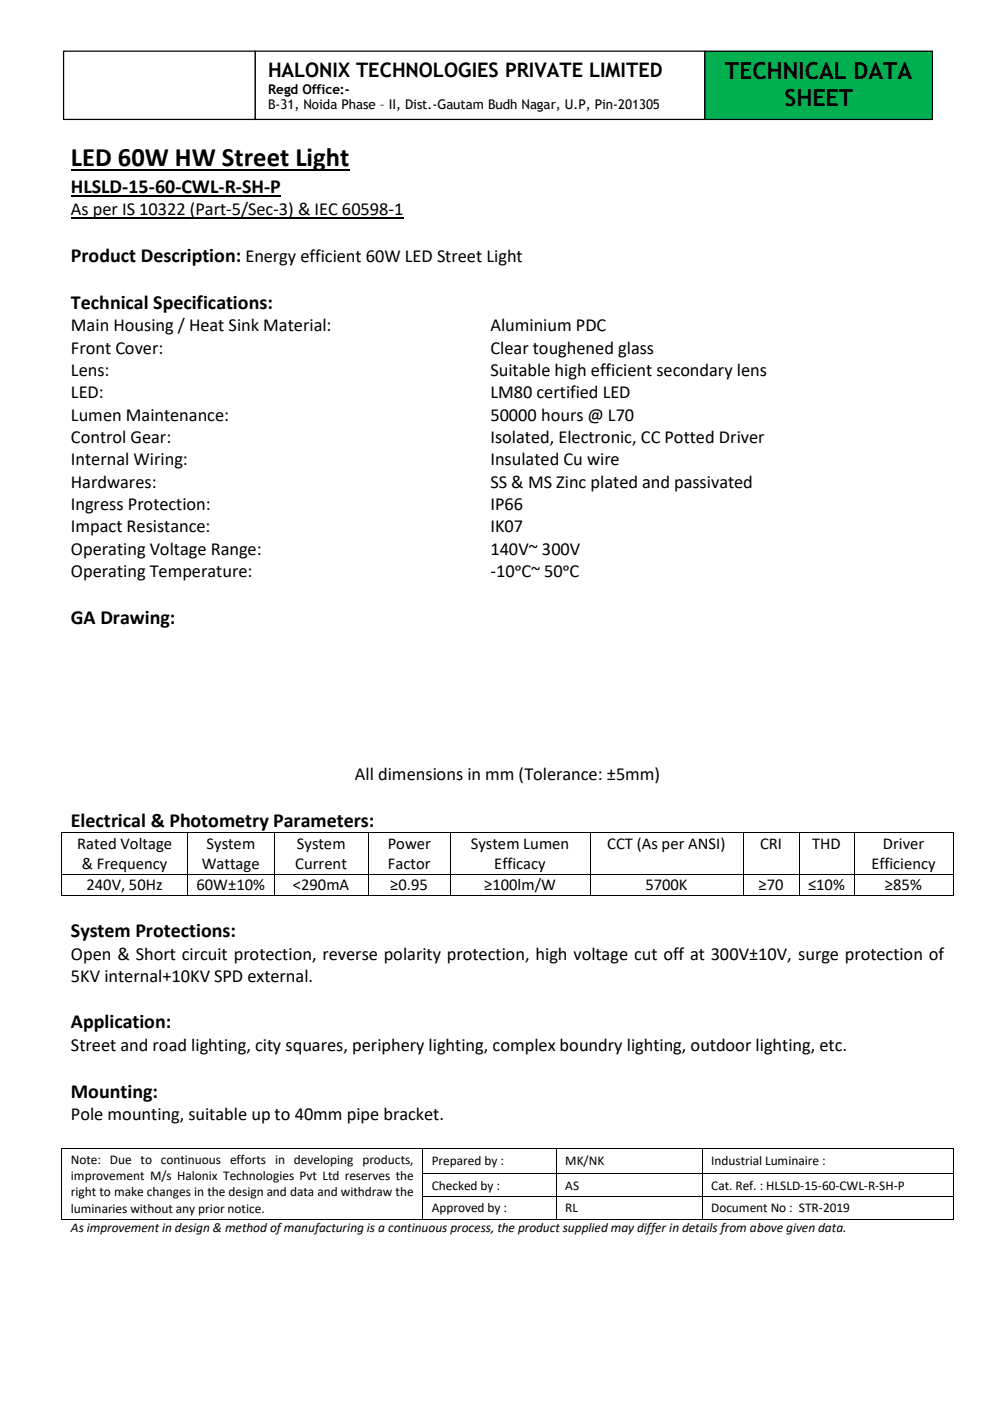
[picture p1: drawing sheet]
<svg xmlns="http://www.w3.org/2000/svg" width="210mm" height="297mm" viewBox="0 0 210 297" stroke-linecap="round" stroke-linejoin="round" font-family="sans-serif">
<defs><g id="words">
<text font-size="5.6" x="15" y="35.3">LED 60W HW Street Light</text>
<g font-size="5">
<text x="153.7" y="16.7">TECHNICAL DATA</text>
<text x="166.3" y="22.4">SHEET</text>
</g>
<g font-size="4.2">
<text x="56.8" y="16.3">HALONIX TECHNOLOGIES PRIVATE LIMITED</text>
<text x="15" y="40.9">HLSLD-15-60-CWL-R-SH-P</text>
<text x="15" y="55.5">Product Description: Energy efficient 60W LED Street Light</text>
<text x="15" y="65.4">Technical Specifications:</text>
<text x="15" y="132.2">GA Drawing:</text>
<text x="15" y="175.2">Electrical &amp; Photometry Parameters:</text>
<text x="15" y="198.6">System Protections:</text>
<text x="15" y="218">Application:</text>
<text x="15" y="232.6">Mounting:</text>
</g>
<g font-size="3.9">
<text x="15" y="45.6">As per IS 10322 (Part-5/Sec-3) &amp; IEC 60598-1</text>
<text x="15" y="70.2">Main Housing / Heat Sink Material:</text>
<text x="103.9" y="70.2">Aluminium PDC</text>
<text x="15" y="74.9">Front Cover:</text>
<text x="103.9" y="74.9">Clear toughened glass</text>
<text x="15" y="79.7">Lens:</text>
<text x="103.9" y="79.7">Suitable high efficient secondary lens</text>
<text x="15" y="84.4">LED:</text>
<text x="15" y="89.2">Lumen Maintenance:</text>
<text x="103.9" y="84.4">LM80 certified LED</text>
<text x="103.9" y="89.2">50000 hours @ L70</text>
<text x="15" y="93.9">Control Gear:</text>
<text x="103.9" y="93.9">Isolated, Electronic, CC Potted Driver</text>
<text x="15" y="98.6">Internal Wiring:</text>
<text x="103.9" y="98.6">Insulated Cu wire</text>
<text x="15" y="103.4">Hardwares:</text>
<text x="103.9" y="103.4">SS &amp; MS Zinc plated and passivated</text>
<text x="15" y="108.1">Ingress Protection:</text>
<text x="15" y="112.8">Impact Resistance:</text>
<text x="103.9" y="108.1">IP66</text>
<text x="103.9" y="112.8">IK07</text>
<text x="15" y="117.6">Operating Voltage Range:</text>
<text x="103.9" y="117.6">140V~ 300V</text>
<text x="15" y="122.3">Operating Temperature:</text>
<text x="103.9" y="122.3">-10ᵒC~ 50ᵒC</text>
<text x="75.2" y="165.4">All dimensions in mm (Tolerance: ±5mm)</text>
<text x="15" y="203.4">Open &amp; Short circuit protection, reverse polarity protection, high voltage cut off at 300V±10V, surge protection of</text>
<text x="15" y="208.1">5KV internal+10KV SPD external.</text>
<text x="15" y="222.7">Street and road lighting, city squares, periphery lighting, complex boundry lighting, outdoor lighting, etc.</text>
<text x="15" y="237.4">Pole mounting, suitable up to 40mm pipe bracket.</text>
</g>
<g font-size="3.5">
<text x="16.4" y="179.9">Rated Voltage</text>
<text x="43.8" y="179.9">System</text>
<text x="62.9" y="179.9">System</text>
<text x="82.2" y="179.9">Power</text>
<text x="99.8" y="179.9">System Lumen</text>
<text x="128.7" y="179.9">CCT (As per ANSI)</text>
<text x="161.1" y="179.9">CRI</text>
<text x="172.2" y="179.9">THD</text>
<text x="187.1" y="179.9">Driver</text>
<text x="17.3" y="184.2">&amp; Frequency</text>
<text x="42.8" y="184.2">Wattage</text>
<text x="62.6" y="184.2">Current</text>
<text x="82.2" y="184.2">Factor</text>
<text x="104.8" y="184.2">Efficacy</text>
<text x="184.7" y="184.2">Efficiency</text>
<text x="18.3" y="188.7">240V, 50Hz</text>
<text x="41.7" y="188.7">60W±10%</text>
<text x="62.1" y="188.7">&lt;290mA</text>
<text x="82.7" y="188.7">≥0.95</text>
<text x="102.6" y="188.7">≥100lm/W</text>
<text x="136.8" y="188.7">5700K</text>
<text x="160.8" y="188.7">≥70</text>
<text x="171.3" y="188.7">≤10%</text>
<text x="187.6" y="188.7">≥85%</text>
</g>
<g font-size="2.8">
<text x="56.8" y="19.9">Regd Office:-</text>
<text x="56.8" y="23.2">B-31, Noida Phase – II, Dist.-Gautam Budh Nagar, U.P, Pin-201305</text>
<text x="15" y="246.6">Note: Due to continuous efforts in developing products,</text>
<text x="15" y="250.1">improvement M/s Halonix Technologies Pvt Ltd reserves the</text>
<text x="91.5" y="247">Prepared by :</text>
<text x="119.8" y="247">MK/NK</text>
<text x="150.7" y="247">Industrial Luminaire :</text>
<text x="15" y="253.5">right to make changes in the design and data and withdraw the</text>
<text x="15" y="257">luminaries without any prior notice.</text>
<text x="91.5" y="252.1">Checked by :</text>
<text x="91.5" y="257">Approved by :</text>
<text x="119.8" y="252.1">AS</text>
<text x="119.8" y="257">RL</text>
<text x="150.7" y="252.1">Cat. Ref. : HLSLD-15-60-CWL-R-SH-P</text>
<text x="150.7" y="257">Document No : STR-2019</text>
<text x="15" y="261.1">As improvement in design &amp; method of manufacturing is a continuous process, the product supplied may differ in details from above given data.</text>
</g>
</g></defs>
<path d="M15 36.1h59.1" fill="none" stroke="#000" stroke-width=".38"/>
<path d="M15 41.5h44.5" fill="none" stroke="#000" stroke-width=".3"/>
<path d="M15 46.2h70.5" fill="none" stroke="#000" stroke-width=".25"/>
<g fill="#000">
<path d="M13 176.4h.2v.2h-.2z" fill-rule="evenodd"/>
<path d="M13 176.4h.2v.2h-.2z" fill-rule="evenodd"/>
<path d="M39.7 176.4h.1v.2h-.1z" fill-rule="evenodd"/>
<path d="M58 176.4h.2v.2h-.2z" fill-rule="evenodd"/>
<path d="M78 176.4h.2v.2h-.2z" fill-rule="evenodd"/>
<path d="M95.4 176.4h.2v.2h-.2z" fill-rule="evenodd"/>
<path d="M125 176.4h.2v.2h-.2z" fill-rule="evenodd"/>
<path d="M157.5 176.4h.2v.2h-.2z" fill-rule="evenodd"/>
<path d="M169.3 176.4h.2v.2h-.2z" fill-rule="evenodd"/>
<path d="M181 176.4h.2v.2h-.2z" fill-rule="evenodd"/>
<path d="M201.9 176.4h.2v.2h-.2z" fill-rule="evenodd"/>
<path d="M201.9 176.4h.2v.2h-.2z" fill-rule="evenodd"/>
<path d="M13 185.2h.2v.2h-.2z" fill-rule="evenodd"/>
<path d="M13 189.7h.2v.1h-.2z" fill-rule="evenodd"/>
<path d="M13 189.7h.2v.1h-.2z" fill-rule="evenodd"/>
<path d="M39.7 185.2h.1v.2h-.1z" fill-rule="evenodd"/>
<path d="M39.7 189.7h.1v.1h-.1z" fill-rule="evenodd"/>
<path d="M58 185.2h.2v.2h-.2z" fill-rule="evenodd"/>
<path d="M58 189.7h.2v.1h-.2z" fill-rule="evenodd"/>
<path d="M78 185.2h.2v.2h-.2z" fill-rule="evenodd"/>
<path d="M78 189.7h.2v.1h-.2z" fill-rule="evenodd"/>
<path d="M95.4 185.2h.2v.2h-.2z" fill-rule="evenodd"/>
<path d="M95.4 189.7h.2v.1h-.2z" fill-rule="evenodd"/>
<path d="M125 185.2h.2v.2h-.2z" fill-rule="evenodd"/>
<path d="M125 189.7h.2v.1h-.2z" fill-rule="evenodd"/>
<path d="M157.5 185.2h.2v.2h-.2z" fill-rule="evenodd"/>
<path d="M157.5 189.7h.2v.1h-.2z" fill-rule="evenodd"/>
<path d="M169.3 185.2h.2v.2h-.2z" fill-rule="evenodd"/>
<path d="M169.3 189.7h.2v.1h-.2z" fill-rule="evenodd"/>
<path d="M181 185.2h.2v.2h-.2z" fill-rule="evenodd"/>
<path d="M181 189.7h.2v.1h-.2z" fill-rule="evenodd"/>
<path d="M201.9 185.2h.2v.2h-.2z" fill-rule="evenodd"/>
<path d="M201.9 189.7h.2v.1h-.2z" fill-rule="evenodd"/>
<path d="M201.9 189.7h.2v.1h-.2z" fill-rule="evenodd"/>
<path d="M13 243.2h.2v.2h-.2z" fill-rule="evenodd"/>
<path d="M13 243.2h.2v.2h-.2z" fill-rule="evenodd"/>
<path d="M13 248.7h.2v.1h-.2z" fill-rule="evenodd"/>
<path d="M13 253.6h.2v.1h-.2z" fill-rule="evenodd"/>
<path d="M13 258.3h.2v.2h-.2z" fill-rule="evenodd"/>
<path d="M13 258.3h.2v.2h-.2z" fill-rule="evenodd"/>
<path d="M89.6 243.2h.1v.2h-.1z" fill-rule="evenodd"/>
<path d="M89.6 248.7h.1v.1h-.1z" fill-rule="evenodd"/>
<path d="M89.6 253.6h.1v.1h-.1z" fill-rule="evenodd"/>
<path d="M89.6 258.3h.1v.2h-.1z" fill-rule="evenodd"/>
<path d="M117.9 243.2h.2v.2h-.2z" fill-rule="evenodd"/>
<path d="M117.9 248.7h.2v.1h-.2z" fill-rule="evenodd"/>
<path d="M117.9 253.6h.2v.1h-.2z" fill-rule="evenodd"/>
<path d="M117.9 258.3h.2v.2h-.2z" fill-rule="evenodd"/>
<path d="M148.8 243.2h.1v.2h-.1z" fill-rule="evenodd"/>
<path d="M148.8 248.7h.1v.1h-.1z" fill-rule="evenodd"/>
<path d="M148.8 253.6h.1v.1h-.1z" fill-rule="evenodd"/>
<path d="M148.8 258.3h.1v.2h-.1z" fill-rule="evenodd"/>
<path d="M201.9 243.2h.2v.2h-.2z" fill-rule="evenodd"/>
<path d="M201.9 243.2h.2v.2h-.2z" fill-rule="evenodd"/>
<path d="M201.9 248.7h.2v.1h-.2z" fill-rule="evenodd"/>
<path d="M201.9 253.6h.2v.1h-.2z" fill-rule="evenodd"/>
<path d="M201.9 258.3h.2v.2h-.2z" fill-rule="evenodd"/>
<path d="M201.9 258.3h.2v.2h-.2z" fill-rule="evenodd"/>
</g>
<g fill="none" stroke="#000" stroke-width=".21">
<path d="M13.1 176.6v8.6M13.2 176.5h26.5M39.8 176.6v8.6M39.8 176.5h18.2M58.1 176.6v8.6M58.2 176.5h19.8M78.1 176.6v8.6M78.2 176.5h17.2M95.5 176.6v8.6M95.6 176.5h29.4M125.1 176.6v8.6M125.2 176.5h32.3"/>
<path d="M157.6 176.6v8.6M157.7 176.5h11.6M169.4 176.6v8.6M169.5 176.5h11.5M181.1 176.6v8.6M181.2 176.5h20.7M202 176.6v8.6M13.1 185.4v4.3M13.2 185.3h26.5M13.2 189.8h26.5M39.8 185.4v4.3M39.8 185.3h18.2"/>
<path d="M39.8 189.8h18.2M58.1 185.4v4.3M58.2 185.3h19.8M58.2 189.8h19.8M78.1 185.4v4.3M78.2 185.3h17.2M78.2 189.8h17.2M95.5 185.4v4.3M95.6 185.3h29.4M95.6 189.8h29.4M125.1 185.4v4.3M125.2 185.3h32.3"/>
<path d="M125.2 189.8h32.3M157.6 185.4v4.3M157.7 185.3h11.6M157.7 189.8h11.6M169.4 185.4v4.3M169.5 185.3h11.5M169.5 189.8h11.5M181.1 185.4v4.3M181.2 185.3h20.7M181.2 189.8h20.7M202 185.4v4.3M13.1 243.4v5.3"/>
<path d="M13.1 248.8v4.8M13.1 253.7v4.6M13.2 243.3h76.4M13.2 258.4h76.4M89.6 243.4v5.3M89.6 248.8v4.8M89.6 253.7v4.6M89.7 243.3h28.2M89.7 248.7h28.2M89.7 253.7h28.2M89.7 258.4h28.2M118 243.4v5.3"/>
<path d="M118 248.8v4.8M118 253.7v4.6M118.1 243.3h30.7M118.1 248.7h30.7M118.1 253.7h30.7M118.1 258.4h30.7M148.8 243.4v5.3M148.8 248.8v4.8M148.8 253.7v4.6M148.9 243.3h53M148.9 248.7h53M148.9 253.7h53"/>
<path d="M148.9 258.4h53M202 243.4v5.3M202 248.8v4.8M202 253.7v4.6"/>
</g>
<path d="M149.4 10.8h48.2v14.5h-48.2z" fill-rule="evenodd" fill="#00b050"/>
<path d="M149.4 10.8h48.2v14.5h-48.2z" fill="none" stroke="#000" stroke-width=".26"/>
<path d="M13.5 10.8h40.6v14.5h-40.6z" fill-rule="evenodd" fill="#fff"/>
<path d="M13.5 10.8h40.6v14.5h-40.6z" fill="none" stroke="#000" stroke-width=".26"/>
<path d="M54.1 10.8h95.3v14.5h-95.3z" fill-rule="evenodd" fill="#fff"/>
<path d="M54.1 10.8h95.3v14.5h-95.3z" fill="none" stroke="#000" stroke-width=".26"/>
<use href="#words"/>
</svg>
